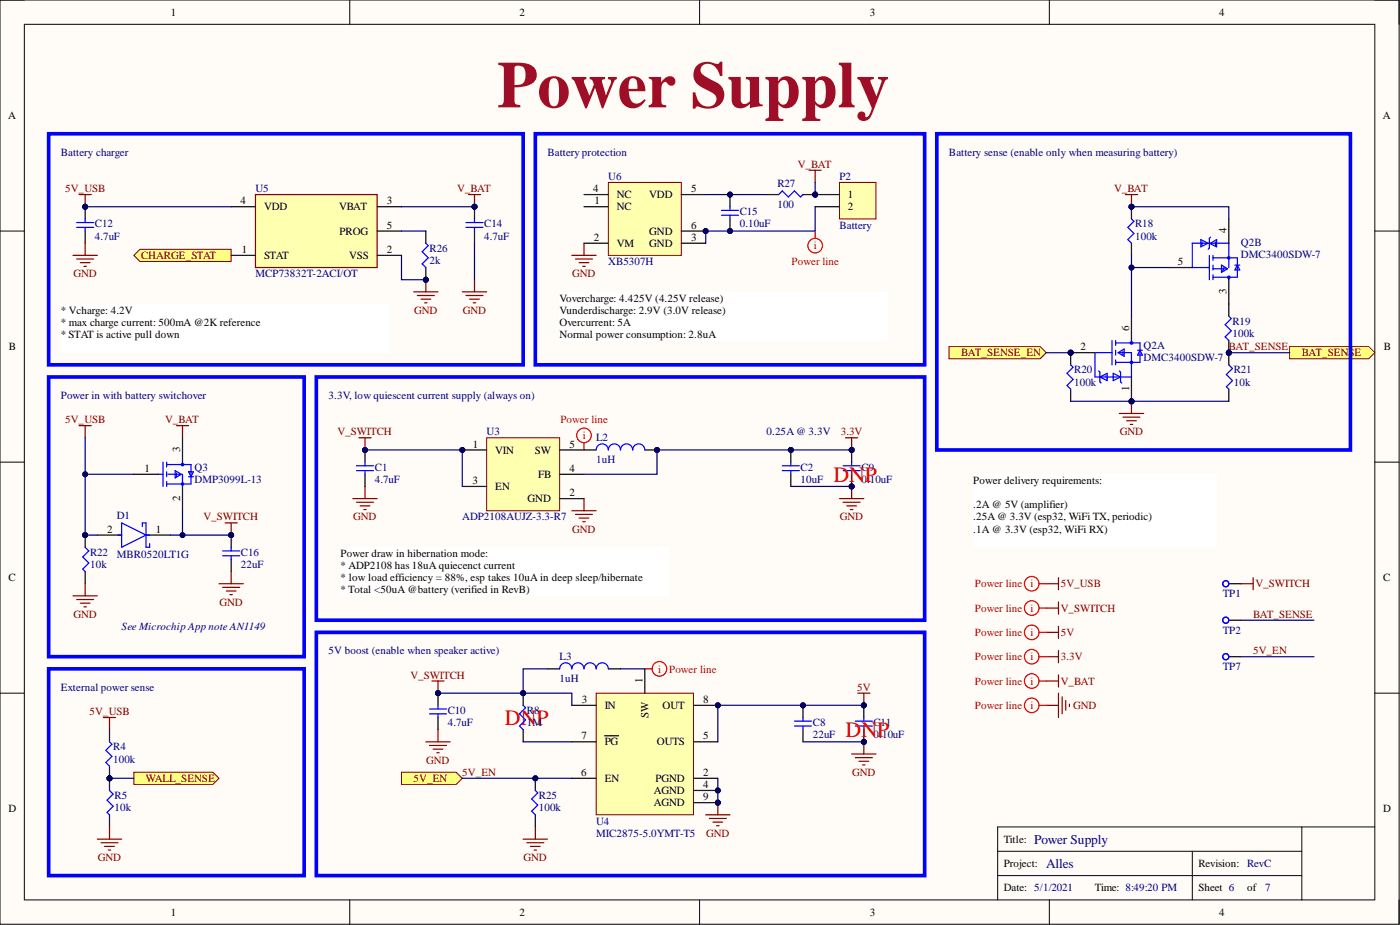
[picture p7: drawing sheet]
<svg xmlns="http://www.w3.org/2000/svg" width="292mm" height="193mm" viewBox="0 0 292 193" stroke-linecap="round" stroke-linejoin="round" font-family="sans-serif">
<defs><g id="words">
<text font-size="13.8" fill="#9e0e29" x="103.7" y="22.4">Power Supply</text>
<g font-size="4.6" fill="#f00">
<text x="173.9" y="100.5">DNP</text>
<text x="105.3" y="151.2">DNP</text>
<text x="176.4" y="153.7">DNP</text>
</g>
<g font-size="2.8" fill="#000080">
<text x="215.8" y="176">Power Supply</text>
<text x="218.3" y="181.1">Alles</text>
</g>
<g font-size="2.3">
<text x="35.6" y="3.3">1</text>
<text x="108.4" y="3.3">2</text>
<text x="181.5" y="3.3">3</text>
<text x="254.4" y="3.3">4</text>
<text x="1.7" y="24.9">A</text>
<text x="288.5" y="24.9">A</text>
<text x="123.8" y="40.1">4</text>
<text x="128.7" y="41.4">NC</text>
<text x="135.5" y="41.4">VDD</text>
<text x="144.2" y="40.1">5</text>
<text x="176.9" y="41.4">1</text>
<text x="50.2" y="42.6">4</text>
<text x="55.1" y="43.9">VDD</text>
<text x="70.7" y="43.9">VBAT</text>
<text x="80.7" y="47.7">5</text>
<text x="80.7" y="42.6">3</text>
<text x="124" y="42.6">1</text>
<text x="128.7" y="43.9">NC</text>
<text x="144.2" y="47.7">6</text>
<text x="176.9" y="43.9">2</text>
<text x="50.4" y="52.8">1</text>
<text x="70.8" y="49">PROG</text>
<text x="80.7" y="52.8">2</text>
<text x="123.9" y="50.2">2</text>
<text x="128.7" y="51.5">VM</text>
<text x="135.5" y="51.5">GND</text>
<text x="135.5" y="49">GND</text>
<text x="144.2" y="50.2">3</text>
<text x="255.9" y="48.7" transform="rotate(-90 255.9 48.7)">4</text>
<text x="55.1" y="54">STAT</text>
<text x="72.9" y="54">VSS</text>
<text x="245.7" y="55.3">5</text>
<text x="12.7" y="65.5">* Vcharge: 4.2V</text>
<text x="116.8" y="62.9">Vovercharge: 4.425V (4.25V release)</text>
<text x="116.8" y="65.5">Vunderdischarge: 2.9V (3.0V release)</text>
<text x="255.9" y="61.3" transform="rotate(-90 255.9 61.3)">3</text>
<text x="12.7" y="68">* max charge current: 500mA @2K reference</text>
<text x="12.7" y="70.5">* STAT is active pull down</text>
<text x="116.8" y="68">Overcurrent: 5A</text>
<text x="116.8" y="70.5">Normal power consumption: 2.8uA</text>
<text x="235.6" y="69" transform="rotate(-90 235.6 69)">6</text>
<text x="1.9" y="73.1">B</text>
<text x="225.4" y="73.1">2</text>
<text x="288.7" y="73.1">B</text>
<text x="235.6" y="81.5" transform="rotate(-90 235.6 81.5)">1</text>
<text x="37.6" y="94.4" transform="rotate(-90 37.6 94.4)">3</text>
<text x="98.7" y="93.4">1</text>
<text x="103.3" y="94.6">VIN</text>
<text x="111.6" y="94.6">SW</text>
<text x="118.8" y="93.4">5</text>
<text x="30.1" y="98.4">1</text>
<text x="98.6" y="101">3</text>
<text x="112.3" y="99.7">FB</text>
<text x="118.8" y="98.4">4</text>
<text x="203.1" y="101">Power delivery requirements:</text>
<text x="37.6" y="104.5" transform="rotate(-90 37.6 104.5)">2</text>
<text x="103.3" y="102.2">EN</text>
<text x="110.1" y="104.8">GND</text>
<text x="118.8" y="103.5">2</text>
<text x="203.1" y="106">.2A @ 5V (amplifier)</text>
<text x="22.3" y="111.1">2</text>
<text x="32.5" y="111.1">1</text>
<text x="203.1" y="108.6">.25A@ 3.3V (esp32, WiFi TX, periodic)</text>
<text x="203.1" y="111.1">.1A @ 3.3V (esp32, WiFi RX)</text>
<text x="71.1" y="116.2">Power draw in hibernation mode:</text>
<text x="71.1" y="118.7">* ADP2108 has 18uAquiecenct current</text>
<text x="1.8" y="121.3">C</text>
<text x="71.1" y="121.3">* low load efficiency = 88%, esp takes 10uA in deep sleep/hibernate</text>
<text x="71.1" y="123.8">* Total &lt;50uA @battery (verified in RevB)</text>
<text x="288.6" y="121.3">C</text>
<text x="134" y="142.6" transform="rotate(-90 134 142.6)">1</text>
<text x="121.4" y="146.6">3</text>
<text x="126.2" y="147.9">IN</text>
<text x="135.3" y="149.8" transform="rotate(-90 135.3 149.8)">SW</text>
<text x="138.3" y="147.9">OUT</text>
<text x="146.7" y="146.6">8</text>
<text x="121.3" y="154.2">7</text>
<text x="126.2" y="155.5">PG</text>
<text x="137.1" y="155.5">OUTS</text>
<text x="146.7" y="154.2">5</text>
<text x="121.3" y="161.9">6</text>
<text x="146.7" y="161.9">2</text>
<text x="126.2" y="163.1">EN</text>
<text x="136.4" y="165.7">AGND</text>
<text x="136.7" y="163.1">PGND</text>
<text x="146.7" y="164.4">4</text>
<text x="146.7" y="166.9">9</text>
<text x="1.8" y="169.5">D</text>
<text x="136.4" y="168.2">AGND</text>
<text x="288.6" y="169.5">D</text>
<text x="209.4" y="175.8">Title:</text>
<text x="209.4" y="180.9">Project:</text>
<text x="209.4" y="186">Date: 5/1/2021</text>
<text x="228.5" y="186">Time: 8:49:20 PM</text>
<text x="250" y="180.9">Revision: RevC</text>
<text x="250" y="186">Sheet 6</text>
<text x="260.2" y="186">of</text>
<text x="35.6" y="191">1</text>
<text x="108.4" y="191">2</text>
<text x="181.5" y="191">3</text>
<text x="254.4" y="191">4</text>
</g>
<g font-size="2.3" fill="#000080">
<text x="12.7" y="32.5">Battery charger</text>
<text x="114.2" y="32.5">Battery protection</text>
<text x="198" y="32.5">Battery sense (enable only when measuring battery)</text>
<text x="53.3" y="40.1">U5</text>
<text x="126.9" y="37.5">U6</text>
<text x="162.2" y="39.1">R27</text>
<text x="175.2" y="37.5">P2</text>
<text x="19.8" y="47.4">C12</text>
<text x="101" y="47.4">C14</text>
<text x="154.3" y="44.9">C15</text>
<text x="154.3" y="47.4">0.10uF</text>
<text x="162.2" y="43.4">100</text>
<text x="175.2" y="47.7">Battery</text>
<text x="236.8" y="47.4">R18</text>
<text x="19.8" y="50">4.7uF</text>
<text x="89.6" y="52.5">R26</text>
<text x="101" y="50">4.7uF</text>
<text x="236.8" y="50">100k</text>
<text x="258.9" y="51.2">Q2B</text>
<text x="258.9" y="53.8">DMC3400SDW-7</text>
<text x="53.3" y="57.8">MCP73832T-2ACI/OT</text>
<text x="89.6" y="55.1">2k</text>
<text x="126.9" y="55.3">XB5307H</text>
<text x="257.1" y="67.7">R19</text>
<text x="257.1" y="70.3">100k</text>
<text x="224.1" y="77.9">R20</text>
<text x="238.6" y="72.8">Q2A</text>
<text x="238.6" y="75.3">DMC3400SDW-7</text>
<text x="257.4" y="77.9">R21</text>
<text x="12.7" y="83.2">Power in with battery switchover</text>
<text x="68.5" y="83.2">3.3V, low quiescent current supply (always on)</text>
<text x="224.1" y="80.4">100k</text>
<text x="257.4" y="80.4">10k</text>
<text x="101.5" y="90.8">U3</text>
<text x="124.4" y="92.1">L2</text>
<text x="159.9" y="90.8">0.25A@ 3.3V</text>
<text x="40.6" y="98.2">Q3</text>
<text x="40.6" y="100.7">DMP3099L-13</text>
<text x="78.2" y="98.2">C1</text>
<text x="78.2" y="100.7">4.7uF</text>
<text x="124.4" y="96.7">1uH</text>
<text x="167" y="98.2">C2</text>
<text x="167" y="100.7">10uF</text>
<text x="179.7" y="98.2">C9</text>
<text x="179.7" y="100.7">0.10uF</text>
<text x="24.4" y="108.3">D1</text>
<text x="96.5" y="108.6">ADP2108AUJZ-3.3-R7</text>
<text x="18.8" y="115.9">R22</text>
<text x="18.8" y="118.5">10k</text>
<text x="24.4" y="116.4">MBR0520LT1G</text>
<text x="50.3" y="115.9">C16</text>
<text x="50.3" y="118.5">22uF</text>
<text x="255.1" y="124.6">TP1</text>
<text x="25.4" y="131.4">See MicrochipAppnote AN1149</text>
<text x="68.5" y="136.5">5V boost (enable when speaker active)</text>
<text x="116.8" y="137.8">L3</text>
<text x="255.1" y="132.2">TP2</text>
<text x="116.8" y="142.3">1uH</text>
<text x="255.1" y="139.8">TP7</text>
<text x="12.7" y="144.1">External power sense</text>
<text x="93.4" y="148.9">C10</text>
<text x="109.9" y="148.9">R8</text>
<text x="93.4" y="151.5">4.7uF</text>
<text x="109.9" y="151.5">1M</text>
<text x="169.6" y="151.5">C8</text>
<text x="169.6" y="154">22uF</text>
<text x="182.3" y="151.5">C11</text>
<text x="182.3" y="154">0.10uF</text>
<text x="23.6" y="156.5">R4</text>
<text x="23.6" y="159.1">100k</text>
<text x="23.9" y="166.7">R5</text>
<text x="112.5" y="166.7">R25</text>
<text x="23.9" y="169.2">10k</text>
<text x="112.5" y="169.2">100k</text>
<text x="124.4" y="172">U4</text>
<text x="124.4" y="174.5">MIC2875-5.0YMT-T5</text>
<text x="264" y="186">7</text>
</g>
<g font-size="2.3" fill="#800000">
<text x="166.4" y="35">V_BAT</text>
<text x="13.6" y="40.1">5V_USB</text>
<text x="95.4" y="40.1">V_BAT</text>
<text x="232.4" y="40.1">V_BAT</text>
<text x="15.3" y="57.8">GND</text>
<text x="29.4" y="54">CHARGE_STAT</text>
<text x="119.4" y="57.8">GND</text>
<text x="86.4" y="65.5">GND</text>
<text x="96.5" y="65.5">GND</text>
<text x="200.5" y="74.3">BAT_SENSE_EN</text>
<text x="256.4" y="73.1">BAT_SENSE</text>
<text x="271.6" y="74.3">BAT_SENSE</text>
<text x="13.6" y="88.3">5V_USB</text>
<text x="34.4" y="88.3">V_BAT</text>
<text x="70.4" y="90.8">V_SWITCH</text>
<text x="175.4" y="90.8">3.3V</text>
<text x="233.6" y="90.8">GND</text>
<text x="42.5" y="108.6">V_SWITCH</text>
<text x="73.7" y="108.6">GND</text>
<text x="119.4" y="111.1">GND</text>
<text x="175.2" y="108.6">GND</text>
<text x="221.4" y="122.5">5V_USB</text>
<text x="262" y="122.5">V_SWITCH</text>
<text x="15.3" y="128.9">GND</text>
<text x="45.8" y="126.3">GND</text>
<text x="221.4" y="127.6">V_SWITCH</text>
<text x="261.5" y="128.9">BAT_SENSE</text>
<text x="221.4" y="132.7">5V</text>
<text x="221.4" y="137.8">3.3V</text>
<text x="261.5" y="136.5">5V_EN</text>
<text x="85.6" y="141.6">V_SWITCH</text>
<text x="221.4" y="142.8">V_BAT</text>
<text x="18.7" y="149.2">5V_USB</text>
<text x="178.9" y="144.1">5V</text>
<text x="223.9" y="147.9">GND</text>
<text x="88.9" y="159.3">GND</text>
<text x="96.5" y="161.9">5V_EN</text>
<text x="177.8" y="161.9">GND</text>
<text x="30.5" y="163.1">WALL_SENSE</text>
<text x="86.3" y="163.1">5V_EN</text>
<text x="20.4" y="179.6">GND</text>
<text x="109.2" y="179.6">GND</text>
<text x="147.3" y="174.5">GND</text>
</g>
<g font-size="2.3" fill="#f00">
<text x="169.8" y="52">i</text>
<text x="165.2" y="55.3">Power line</text>
<text x="116.9" y="88.3">Power line</text>
<text x="121.6" y="91.6">i</text>
<text x="203.4" y="122.5">Power line</text>
<text x="215" y="122.5">i</text>
<text x="203.4" y="127.6">Power line</text>
<text x="215" y="127.6">i</text>
<text x="203.4" y="132.7">Power line</text>
<text x="203.4" y="137.8">Power line</text>
<text x="215" y="132.7">i</text>
<text x="215" y="137.8">i</text>
<text x="137.3" y="140.3">i</text>
<text x="139.6" y="140.3">Power line</text>
<text x="203.4" y="142.8">Power line</text>
<text x="215" y="142.8">i</text>
<text x="203.4" y="147.9">Power line</text>
<text x="215" y="147.9">i</text>
</g>
</g></defs>
<path d="M0 0h291.9v192.8h-291.9z" fill-rule="evenodd" fill="#fffcf8"/>
<path d="M0 0h291.9v192.8h-291.9z" fill="none" stroke="#000" stroke-width=".21"/>
<path d="M5.1 5.1h281.7v182.6h-281.7z" fill-rule="evenodd" fill="#fffcf8"/>
<g fill="none" stroke="#000" stroke-width=".21">
<path d="M0 0h5.1M73 0v5.1M146 0v5.1M218.9 0v5.1M286.8 0h5.1v5.1M5.1 5.1h281.7v182.6h-281.7zM0 48.2h5.1M286.8 48.2h5.1M0 96.4h5.1M286.8 96.4h5.1M0 144.6h5.1M286.8 144.6h5.1"/>
<path d="M208.2 177.6h63.4M248.8 177.6v10.1M271.6 172.5v15.2M286.8 172.5h-78.6v15.2M73 187.7v5.1M146 187.7v5.1M208.2 182.7h63.4M218.9 187.7v5.1M291.9 187.7v5.1"/>
</g>
<circle cx="170.1" cy="40.6" r=".51" fill="#000080"/>
<circle cx="170.1" cy="40.6" r=".51" fill="none" stroke="#000080" stroke-width=".21"/>
<path d="M175.2 38.1h7.6v7.6h-7.6z" fill-rule="evenodd" fill="#ffffb0"/>
<path d="M175.2 38.1h7.6v7.6h-7.6z" fill="none" stroke="#800000" stroke-width=".21"/>
<path d="M170.1 40.6h5.1" fill="none" stroke="#000" stroke-width=".25"/>
<circle cx="170.1" cy="40.6" r=".51" fill="#000080"/>
<circle cx="170.1" cy="40.6" r=".51" fill="none" stroke="#000080" stroke-width=".21"/>
<path d="M170.1 43.1h5.1" fill="none" stroke="#000" stroke-width=".25"/>
<path d="M203.1 98.9h50.7v15.3h-50.7z" fill-rule="evenodd" fill="#fff"/>
<path d="M203.1 98.9h50.7v15.3h-50.7z" fill="none" stroke="#fff" stroke-width=".21"/>
<g fill="none" stroke="#800000" stroke-width=".25">
<path d="M74.9 91.3h2.5M76.2 91.3v2.6M218.3 131.9h2.5M218.3 137h2.5M220.8 130.7v2.5M220.8 135.7v2.6M218.3 142.1h2.5M218.3 147.1h2.5M220.8 140.8v2.5M220.8 144.6v5.1M221.6 145.4v3.5M222.4 146.1v2.1"/>
<path d="M223.1 146.9v.5"/>
</g>
<g fill="none" stroke="#f00" stroke-width=".25">
<path d="M216.8 131.9h1.5M216.8 137h1.5M216.8 142.1h1.5M216.8 147.1h1.5"/>
<circle cx="215.3" cy="131.9" r="1.52"/>
<circle cx="215.3" cy="137" r="1.52"/>
<circle cx="215.3" cy="142.1" r="1.52"/>
<circle cx="215.3" cy="147.1" r="1.52"/>
</g>
<circle cx="76.2" cy="93.9" r=".51" fill="#000080"/>
<circle cx="76.2" cy="93.9" r=".51" fill="none" stroke="#000080" stroke-width=".21"/>
<path d="M73.6 104h5.1M74.4 104.8h3.5M75.1 105.5h2.1M75.9 106.3h.5M76.2 101.5v2.5M175.2 104h5M175.9 104.8h3.6M176.7 105.5h2M177.4 106.3h.5M177.7 101.5v2.5" fill="none" stroke="#800000" stroke-width=".25"/>
<circle cx="177.7" cy="101.5" r=".51" fill="#000080"/>
<circle cx="177.7" cy="101.5" r=".51" fill="none" stroke="#000080" stroke-width=".21"/>
<path d="M176.4 91.3h2.6M177.7 91.3v2.6" fill="none" stroke="#800000" stroke-width=".25"/>
<circle cx="177.7" cy="93.9" r=".51" fill="#000080"/>
<circle cx="177.7" cy="93.9" r=".51" fill="none" stroke="#000080" stroke-width=".21"/>
<circle cx="177.7" cy="101.5" r=".51" fill="#000080"/>
<circle cx="177.7" cy="101.5" r=".51" fill="none" stroke="#000080" stroke-width=".21"/>
<circle cx="177.7" cy="93.9" r=".51" fill="#000080"/>
<circle cx="177.7" cy="93.9" r=".51" fill="none" stroke="#000080" stroke-width=".21"/>
<path d="M177.7 98.9v2.6" fill="none" stroke="#000" stroke-width=".25"/>
<circle cx="177.7" cy="101.5" r=".51" fill="#000080"/>
<circle cx="177.7" cy="101.5" r=".51" fill="none" stroke="#000080" stroke-width=".21"/>
<path d="M177.7 93.9v2.5" fill="none" stroke="#000" stroke-width=".25"/>
<circle cx="177.7" cy="93.9" r=".51" fill="#000080"/>
<circle cx="177.7" cy="93.9" r=".51" fill="none" stroke="#000080" stroke-width=".21"/>
<path d="M175.9 97.2h3.6M175.9 98.2h3.6M177.7 96.4v.8M177.7 98.2v.7" fill="none" stroke="#00f" stroke-width=".25"/>
<path d="M269.1 72.3h16.5l1.2 1.3-1.2 1.2h-16.5z" fill-rule="evenodd" fill="#ffff80"/>
<path d="M269.1 72.3h16.5l1.2 1.3-1.2 1.2h-16.5z" fill="none" stroke="#800000" stroke-width=".21"/>
<path d="M198 72.3h19l1.3 1.3-1.3 1.2h-19z" fill-rule="evenodd" fill="#ffff80"/>
<path d="M198 72.3h19l1.3 1.3-1.3 1.2h-19z" fill="none" stroke="#800000" stroke-width=".21"/>
<circle cx="223.4" cy="73.6" r=".51" fill="#000080"/>
<circle cx="223.4" cy="73.6" r=".51" fill="none" stroke="#000080" stroke-width=".21"/>
<circle cx="236.1" cy="83.7" r=".51" fill="#000080"/>
<circle cx="236.1" cy="83.7" r=".51" fill="none" stroke="#000080" stroke-width=".21"/>
<g fill="none" stroke="#00f" stroke-width=".25">
<path d="M229.2 77.4l.3 .2v2.1l.2 .2M229.5 78.6l1.5-.7v1.5zM230.7 78.4v.2M232 71v5.1M232 73.6h-3.5v5h7.6v-5h-2.6M232.3 77.9l1.5 .7-1.5 .8zM232.8 71v1.1M232.8 73.1v1M232.8 75.1v1M232.8 71.5h5.1v4.1h-5.1M233.3 73.6l1.3-.8v1.5zM233.5 77.4l.3 .2v2.1l.2 .2"/>
<path d="M234.3 73.3v.8M236.1 71v.5M237.3 73.1h1.1M237.9 73.1l.5 1h-1.1z"/>
<circle cx="236.1" cy="71.5" r=".26"/>
<circle cx="236.1" cy="75.6" r=".26"/>
</g>
<path d="M223.4 73.6h5.1" fill="none" stroke="#000" stroke-width=".25"/>
<circle cx="223.4" cy="73.6" r=".51" fill="#000080"/>
<circle cx="223.4" cy="73.6" r=".51" fill="none" stroke="#000080" stroke-width=".21"/>
<path d="M236.1 78.6v5.1" fill="none" stroke="#000" stroke-width=".25"/>
<circle cx="236.1" cy="83.7" r=".51" fill="#000080"/>
<circle cx="236.1" cy="83.7" r=".51" fill="none" stroke="#000080" stroke-width=".21"/>
<path d="M243.7 55.8h5.1M256.4 45.7v5M256.4 58.4v5M236.1 66v5" fill="none" stroke="#000" stroke-width=".25"/>
<g fill="none" stroke="#00f" stroke-width=".25">
<path d="M250.5 50l1.6 .7-1.6 .8zM250.8 50.5v.7M252.3 53.3v5.1M252.3 55.8h-3.5v-5.1h7.6v5.1M252.3 50.7l1.5 .8v-1.5l-1.2 .7M252.6 49.5l-.3 .2v2.1l-.2 .2M253.1 53.3v1M253.1 55.3v1M253.1 57.3v1.1M253.1 53.8h5.1v4h-5.1M253.1 56.1h2.8M253.6 50.5v.7"/>
<path d="M254.9 55.3l1.2 .8-1.2 .7zM255.4 55.8l-.3 .8M256.4 57.8v.6M257.7 55.3h1M258.2 55.3l.5 1h-1z"/>
<circle cx="256.4" cy="57.8" r=".26"/>
<circle cx="256.4" cy="53.8" r=".26"/>
</g>
<path d="M234.8 40.6h2.5M236.1 40.6v2.5" fill="none" stroke="#800000" stroke-width=".25"/>
<circle cx="236.1" cy="43.1" r=".51" fill="#000080"/>
<circle cx="236.1" cy="43.1" r=".51" fill="none" stroke="#000080" stroke-width=".21"/>
<circle cx="236.1" cy="43.1" r=".51" fill="#000080"/>
<circle cx="236.1" cy="43.1" r=".51" fill="none" stroke="#000080" stroke-width=".21"/>
<path d="M236.1 43.1v2.6" fill="none" stroke="#000" stroke-width=".25"/>
<circle cx="236.1" cy="43.1" r=".51" fill="#000080"/>
<circle cx="236.1" cy="43.1" r=".51" fill="none" stroke="#000080" stroke-width=".21"/>
<path d="M236.1 50.7v2.6" fill="none" stroke="#000" stroke-width=".25"/>
<path d="M236.1 45.7l.5 .5-1.3 1.2 1.3 1.3-1.3 1.3 .8 .7" fill="none" stroke="#00f" stroke-width=".25"/>
<circle cx="223.4" cy="73.6" r=".51" fill="#000080"/>
<circle cx="223.4" cy="73.6" r=".51" fill="none" stroke="#000080" stroke-width=".21"/>
<path d="M223.4 73.6v2.5" fill="none" stroke="#000" stroke-width=".25"/>
<circle cx="223.4" cy="73.6" r=".51" fill="#000080"/>
<circle cx="223.4" cy="73.6" r=".51" fill="none" stroke="#000080" stroke-width=".21"/>
<path d="M223.4 81.2v2.5" fill="none" stroke="#000" stroke-width=".25"/>
<path d="M223.4 76.1l.5 .5-1.3 1.3 1.3 1.3-1.3 1.2 .8 .8" fill="none" stroke="#00f" stroke-width=".25"/>
<path d="M233.5 86.3h5.1M234.3 87h3.6M235.1 87.8h2M235.8 88.5h.5M236.1 83.7v2.6" fill="none" stroke="#800000" stroke-width=".25"/>
<circle cx="236.1" cy="83.7" r=".51" fill="#000080"/>
<circle cx="236.1" cy="83.7" r=".51" fill="none" stroke="#000080" stroke-width=".21"/>
<path d="M97.7 40.6h2.6M99 40.6v2.5" fill="none" stroke="#800000" stroke-width=".25"/>
<circle cx="99" cy="43.1" r=".51" fill="#000080"/>
<circle cx="99" cy="43.1" r=".51" fill="none" stroke="#000080" stroke-width=".21"/>
<path d="M99 58.4v2.5M96.5 60.9h5M97.2 61.6h3.6M98 62.4h2M98.7 63.2h.6M36.8 88.8h2.5M38.1 88.8v2.5M47 109.1h2.5M48.2 109.1v2.5" fill="none" stroke="#800000" stroke-width=".25"/>
<circle cx="48.2" cy="111.6" r=".51" fill="#000080"/>
<circle cx="48.2" cy="111.6" r=".51" fill="none" stroke="#000080" stroke-width=".21"/>
<path d="M16.5 88.8h2.5M17.8 88.8v2.5" fill="none" stroke="#800000" stroke-width=".25"/>
<path d="M20.3 111.6h5.1M30.5 111.6h5" fill="none" stroke="#000" stroke-width=".25"/>
<path d="M24.6 111.6h.8M25.4 109.1l5.1 2.5-5.1 2.6zM29.7 109.9v-.8h.8v5.1h.7v-.8M30.5 111.6h.7" fill="none" stroke="#00f" stroke-width=".25"/>
<circle cx="17.8" cy="111.6" r=".51" fill="#000080"/>
<circle cx="17.8" cy="111.6" r=".51" fill="none" stroke="#000080" stroke-width=".21"/>
<path d="M17.8 111.6v2.6M17.8 119.2v2.6" fill="none" stroke="#000" stroke-width=".25"/>
<circle cx="17.8" cy="111.6" r=".51" fill="#000080"/>
<circle cx="17.8" cy="111.6" r=".51" fill="none" stroke="#000080" stroke-width=".21"/>
<path d="M17.8 114.2l.7 .7-1.2 1.3 1.2 1.3-1.2 1.2 .5 .5" fill="none" stroke="#00f" stroke-width=".25"/>
<g fill="none" stroke="#800000" stroke-width=".25">
<path d="M15.2 124.3h5.1M16 125.1h3.5M16.8 125.8h2M17.5 126.6h.5M17.8 121.8v2.5M88.8 154.8h5.1M89.6 155.5h3.6M90.4 156.3h2M91.1 157h.5M91.4 152.2v2.6M109.2 175.1h5M109.9 175.8h3.6"/>
<path d="M110.7 176.6h2M111.4 177.3h.5M111.7 172.5v2.6"/>
</g>
<path d="M195.5 27.9h86.3v66h-86.3zM10.2 78.6h53.3v58.4h-53.3zM66 78.6h126.9v50.8h-126.9z" fill="none" stroke="#00f" stroke-width=".76"/>
<path d="M83.8 161.1h11.4l1.3 1.3-1.3 1.2h-11.4z" fill-rule="evenodd" fill="#ffff80"/>
<path d="M83.8 161.1h11.4l1.3 1.3-1.3 1.2h-11.4z" fill="none" stroke="#800000" stroke-width=".21"/>
<path d="M179 144.6h2.5M180.2 144.6v2.5" fill="none" stroke="#800000" stroke-width=".25"/>
<circle cx="180.2" cy="147.1" r=".51" fill="#000080"/>
<circle cx="180.2" cy="147.1" r=".51" fill="none" stroke="#000080" stroke-width=".21"/>
<path d="M90.1 142.1h2.6M91.4 142.1v2.5" fill="none" stroke="#800000" stroke-width=".25"/>
<circle cx="91.4" cy="144.6" r=".51" fill="#000080"/>
<circle cx="91.4" cy="144.6" r=".51" fill="none" stroke="#000080" stroke-width=".21"/>
<path d="M66 131.9h126.9v50.8h-126.9z" fill="none" stroke="#00f" stroke-width=".76"/>
<path d="M88.8 58.4v2.5M86.3 60.9h5.1M87.1 61.6h3.5M87.8 62.4h2.1M88.6 63.2h.5" fill="none" stroke="#800000" stroke-width=".25"/>
<circle cx="88.8" cy="58.4" r=".51" fill="#000080"/>
<circle cx="88.8" cy="58.4" r=".51" fill="none" stroke="#000080" stroke-width=".21"/>
<path d="M16.5 40.6h2.5M17.8 40.6v2.5" fill="none" stroke="#800000" stroke-width=".25"/>
<circle cx="17.8" cy="43.1" r=".51" fill="#000080"/>
<circle cx="17.8" cy="43.1" r=".51" fill="none" stroke="#000080" stroke-width=".21"/>
<circle cx="99" cy="43.1" r=".51" fill="#000080"/>
<circle cx="99" cy="43.1" r=".51" fill="none" stroke="#000080" stroke-width=".21"/>
<path d="M99 43.1v2.6" fill="none" stroke="#000" stroke-width=".25"/>
<circle cx="99" cy="43.1" r=".51" fill="#000080"/>
<circle cx="99" cy="43.1" r=".51" fill="none" stroke="#000080" stroke-width=".21"/>
<path d="M99 48.2v2.5" fill="none" stroke="#000" stroke-width=".25"/>
<path d="M97.2 47.4h3.6M97.2 46.4h3.6M99 45.7v.7M99 47.4v.8" fill="none" stroke="#00f" stroke-width=".25"/>
<circle cx="17.8" cy="43.1" r=".51" fill="#000080"/>
<circle cx="17.8" cy="43.1" r=".51" fill="none" stroke="#000080" stroke-width=".21"/>
<path d="M17.8 43.1v2.6" fill="none" stroke="#000" stroke-width=".25"/>
<circle cx="17.8" cy="43.1" r=".51" fill="#000080"/>
<circle cx="17.8" cy="43.1" r=".51" fill="none" stroke="#000080" stroke-width=".21"/>
<path d="M17.8 48.2v2.5" fill="none" stroke="#000" stroke-width=".25"/>
<path d="M16 47.4h3.5M16 46.4h3.5M17.8 45.7v.7M17.8 47.4v.8" fill="none" stroke="#00f" stroke-width=".25"/>
<path d="M15.2 53.3h5.1M16 54h3.5M16.8 54.8h2M17.5 55.6h.5M17.8 50.7v2.6" fill="none" stroke="#800000" stroke-width=".25"/>
<path d="M10.2 27.9h99v48.2h-99z" fill="none" stroke="#00f" stroke-width=".76"/>
<circle cx="88.8" cy="58.4" r=".51" fill="#000080"/>
<circle cx="88.8" cy="58.4" r=".51" fill="none" stroke="#000080" stroke-width=".21"/>
<path d="M88.8 48.2v2.5M88.8 55.8v2.6" fill="none" stroke="#000" stroke-width=".25"/>
<circle cx="88.8" cy="58.4" r=".51" fill="#000080"/>
<circle cx="88.8" cy="58.4" r=".51" fill="none" stroke="#000080" stroke-width=".21"/>
<g fill="none" stroke="#00f" stroke-width=".25">
<path d="M88.8 50.7l.6 .5-1.3 1.3 1.3 1.3-1.3 1.3 .7 .7M33 98.9h1M34 96.4v5.1M34.8 96.4v1M34.8 98.4v1.1M34.8 96.9h5.1v4.1h-5.1M35 98.9h2.6M36.6 98.2l1.2 .7-1.2 .8zM36.8 98.7v.8M38.1 96.4v.5M38.1 98.9v2.6M39.3 98.4h1.1l-.5 1.1z"/>
<path d="M39.3 99.5h1.1M34.8 100.5v1"/>
<circle cx="38.1" cy="96.9" r=".25"/>
<circle cx="38.1" cy="101" r=".25"/>
</g>
<path d="M27.9 98.9h5.1M38.1 91.3v5.1M38.1 101.5v5.1" fill="none" stroke="#000" stroke-width=".25"/>
<path d="M27.9 53.3l1.3-1.3h19v2.5h-19z" fill-rule="evenodd" fill="#ffff80"/>
<path d="M27.9 53.3l1.3-1.3h19v2.5h-19z" fill="none" stroke="#800000" stroke-width=".21"/>
<path d="M119.3 53.3h5.1M120.1 54h3.5M120.8 54.8h2.1M121.6 55.6h.5M121.8 50.7v2.6M218.3 126.8h2.5M218.3 121.8h2.5M220.8 120.5v2.5M220.8 125.6v2.5" fill="none" stroke="#800000" stroke-width=".25"/>
<g fill="none" stroke="#f00" stroke-width=".25">
<path d="M216.8 126.8h1.5M216.8 121.8h1.5"/>
<circle cx="215.3" cy="121.8" r="1.52"/>
<circle cx="215.3" cy="126.9" r="1.52"/>
</g>
<circle cx="152.3" cy="48.2" r=".51" fill="#000080"/>
<circle cx="152.3" cy="48.2" r=".51" fill="none" stroke="#000080" stroke-width=".21"/>
<circle cx="152.3" cy="40.6" r=".51" fill="#000080"/>
<circle cx="152.3" cy="40.6" r=".51" fill="none" stroke="#000080" stroke-width=".21"/>
<path d="M152.3 45.7v2.5" fill="none" stroke="#000" stroke-width=".25"/>
<circle cx="152.3" cy="48.2" r=".51" fill="#000080"/>
<circle cx="152.3" cy="48.2" r=".51" fill="none" stroke="#000080" stroke-width=".21"/>
<path d="M152.3 40.6v2.5" fill="none" stroke="#000" stroke-width=".25"/>
<circle cx="152.3" cy="40.6" r=".51" fill="#000080"/>
<circle cx="152.3" cy="40.6" r=".51" fill="none" stroke="#000080" stroke-width=".21"/>
<path d="M150.5 43.9h3.6M150.5 44.9h3.6M152.3 43.1v.8M152.3 44.9v.8" fill="none" stroke="#00f" stroke-width=".25"/>
<circle cx="170.1" cy="40.6" r=".51" fill="#000080"/>
<circle cx="170.1" cy="40.6" r=".51" fill="none" stroke="#000080" stroke-width=".21"/>
<path d="M167.5 40.6h2.6" fill="none" stroke="#000" stroke-width=".25"/>
<circle cx="170.1" cy="40.6" r=".51" fill="#000080"/>
<circle cx="170.1" cy="40.6" r=".51" fill="none" stroke="#000080" stroke-width=".21"/>
<path d="M159.9 40.6h2.6" fill="none" stroke="#000" stroke-width=".25"/>
<path d="M162.5 40.6l.7-.8 1.3 1.3 1.3-1.3 1.2 1.3 .5-.5" fill="none" stroke="#00f" stroke-width=".25"/>
<path d="M168.8 35.5h2.5M170.1 35.5v2.6" fill="none" stroke="#800000" stroke-width=".25"/>
<path d="M111.7 27.9h81.2v48.2h-81.2z" fill="none" stroke="#00f" stroke-width=".76"/>
<g fill="none" stroke="#f00" stroke-width=".25">
<path d="M170.1 48.2v1.5"/>
<circle cx="170.1" cy="51.2" r="1.52"/>
</g>
<circle cx="96.5" cy="93.9" r=".51" fill="#000080"/>
<circle cx="96.5" cy="93.9" r=".51" fill="none" stroke="#000080" stroke-width=".21"/>
<path d="M101.5 91.3h15.3v15.3h-15.3z" fill-rule="evenodd" fill="#ffffb0"/>
<path d="M101.5 91.3h15.3v15.3h-15.3z" fill="none" stroke="#800000" stroke-width=".21"/>
<path d="M96.5 93.9h5" fill="none" stroke="#000" stroke-width=".25"/>
<circle cx="96.5" cy="93.9" r=".51" fill="#000080"/>
<circle cx="96.5" cy="93.9" r=".51" fill="none" stroke="#000080" stroke-width=".21"/>
<path d="M116.8 98.9h5M116.8 93.9h5M96.5 101.5h5M116.8 104h5" fill="none" stroke="#000" stroke-width=".25"/>
<path d="M119.3 106.6h5.1M120.1 107.3h3.5M120.8 108.1h2.1M121.6 108.8h.5M121.8 104v2.6" fill="none" stroke="#800000" stroke-width=".25"/>
<circle cx="76.2" cy="93.9" r=".51" fill="#000080"/>
<circle cx="76.2" cy="93.9" r=".51" fill="none" stroke="#000080" stroke-width=".21"/>
<path d="M76.2 93.9v2.5" fill="none" stroke="#000" stroke-width=".25"/>
<circle cx="76.2" cy="93.9" r=".51" fill="#000080"/>
<circle cx="76.2" cy="93.9" r=".51" fill="none" stroke="#000080" stroke-width=".21"/>
<path d="M76.2 98.9v2.6" fill="none" stroke="#000" stroke-width=".25"/>
<path d="M74.4 98.2h3.5M74.4 97.2h3.5M76.2 96.4v.8M76.2 98.2v.7" fill="none" stroke="#00f" stroke-width=".25"/>
<circle cx="165" cy="93.9" r=".51" fill="#000080"/>
<circle cx="165" cy="93.9" r=".51" fill="none" stroke="#000080" stroke-width=".21"/>
<path d="M165 93.9v2.5" fill="none" stroke="#000" stroke-width=".25"/>
<circle cx="165" cy="93.9" r=".51" fill="#000080"/>
<circle cx="165" cy="93.9" r=".51" fill="none" stroke="#000080" stroke-width=".21"/>
<path d="M165 98.9v2.6" fill="none" stroke="#000" stroke-width=".25"/>
<path d="M163.2 98.2h3.6M163.2 97.2h3.6M165 96.4v.8M165 98.2v.7" fill="none" stroke="#00f" stroke-width=".25"/>
<path d="M71.1 114.2h68.5v10.1h-68.5z" fill-rule="evenodd" fill="#fff"/>
<path d="M71.1 114.2h68.5v10.1h-68.5z" fill="none" stroke="#fff" stroke-width=".21"/>
<circle cx="111.7" cy="162.4" r=".51" fill="#000080"/>
<circle cx="111.7" cy="162.4" r=".51" fill="none" stroke="#000080" stroke-width=".21"/>
<path d="M111.7 162.4v2.5" fill="none" stroke="#000" stroke-width=".25"/>
<circle cx="111.7" cy="162.4" r=".51" fill="#000080"/>
<circle cx="111.7" cy="162.4" r=".51" fill="none" stroke="#000080" stroke-width=".21"/>
<path d="M111.7 170v2.5" fill="none" stroke="#000" stroke-width=".25"/>
<path d="M111.7 164.9l.5 .5-1.3 1.3 1.3 1.2-1.3 1.3 .8 .8" fill="none" stroke="#00f" stroke-width=".25"/>
<path d="M177.7 157.3h5.1M178.5 158.1h3.5M179.2 158.8h2M180 159.6h.5M180.2 154.8v2.5" fill="none" stroke="#800000" stroke-width=".25"/>
<circle cx="180.2" cy="154.8" r=".51" fill="#000080"/>
<circle cx="180.2" cy="154.8" r=".51" fill="none" stroke="#000080" stroke-width=".21"/>
<path d="M147.2 170h5.1M148 170.7h3.5M148.8 171.5h2M149.5 172.3h.5M149.8 167.4v2.6" fill="none" stroke="#800000" stroke-width=".25"/>
<circle cx="149.8" cy="167.4" r=".51" fill="#000080"/>
<circle cx="149.8" cy="167.4" r=".51" fill="none" stroke="#000080" stroke-width=".21"/>
<circle cx="109.2" cy="144.6" r=".51" fill="#000080"/>
<circle cx="109.2" cy="144.6" r=".51" fill="none" stroke="#000080" stroke-width=".21"/>
<path d="M109.2 144.6v2.5" fill="none" stroke="#000" stroke-width=".25"/>
<circle cx="109.2" cy="144.6" r=".51" fill="#000080"/>
<circle cx="109.2" cy="144.6" r=".51" fill="none" stroke="#000080" stroke-width=".21"/>
<path d="M109.2 152.2v2.6" fill="none" stroke="#000" stroke-width=".25"/>
<path d="M109.2 147.1l.5 .6-1.3 1.2 1.3 1.3-1.3 1.3 .8 .7" fill="none" stroke="#00f" stroke-width=".25"/>
<circle cx="180.2" cy="154.8" r=".51" fill="#000080"/>
<circle cx="180.2" cy="154.8" r=".51" fill="none" stroke="#000080" stroke-width=".21"/>
<circle cx="180.2" cy="147.1" r=".51" fill="#000080"/>
<circle cx="180.2" cy="147.1" r=".51" fill="none" stroke="#000080" stroke-width=".21"/>
<path d="M180.2 152.2v2.6" fill="none" stroke="#000" stroke-width=".25"/>
<circle cx="180.2" cy="154.8" r=".51" fill="#000080"/>
<circle cx="180.2" cy="154.8" r=".51" fill="none" stroke="#000080" stroke-width=".21"/>
<path d="M180.2 147.1v2.6" fill="none" stroke="#000" stroke-width=".25"/>
<circle cx="180.2" cy="147.1" r=".51" fill="#000080"/>
<circle cx="180.2" cy="147.1" r=".51" fill="none" stroke="#000080" stroke-width=".21"/>
<path d="M178.5 150.4h3.5M178.5 151.5h3.5M180.2 149.7v.7M180.2 151.5v.7" fill="none" stroke="#00f" stroke-width=".25"/>
<circle cx="147.2" cy="48.2" r=".51" fill="#000080"/>
<circle cx="147.2" cy="48.2" r=".51" fill="none" stroke="#000080" stroke-width=".21"/>
<path d="M126.9 38.1h15.3v15.2h-15.3z" fill-rule="evenodd" fill="#ffffb0"/>
<path d="M126.9 38.1h15.3v15.2h-15.3z" fill="none" stroke="#800000" stroke-width=".21"/>
<path d="M121.8 43.1h5.1M121.8 50.7h5.1M121.8 40.6h5.1M142.2 50.7h5M142.2 40.6h5M142.2 48.2h5" fill="none" stroke="#000" stroke-width=".25"/>
<circle cx="147.2" cy="48.2" r=".51" fill="#000080"/>
<circle cx="147.2" cy="48.2" r=".51" fill="none" stroke="#000080" stroke-width=".21"/>
<g fill="none" stroke="#f00" stroke-width=".25">
<path d="M121.8 92.3v1.6M134.5 139.5h1.6"/>
<circle cx="121.8" cy="90.8" r="1.52"/>
<circle cx="137.6" cy="139.5" r="1.52"/>
</g>
<path d="M256.4 121.8h2.5" fill="none" stroke="#000" stroke-width=".25"/>
<circle cx="255.7" cy="121.8" r=".64" fill="none" stroke="#00f" stroke-width=".25"/>
<path d="M258.9 121.8h2.6M261.5 120.5v2.5" fill="none" stroke="#800000" stroke-width=".25"/>
<path d="M116.8 60.9h68.5v10.1h-68.5z" fill-rule="evenodd" fill="#fff"/>
<path d="M116.8 60.9h68.5v10.1h-68.5z" fill="none" stroke="#fff" stroke-width=".21"/>
<path d="M12.7 63.4h68.5v10.2h-68.5z" fill-rule="evenodd" fill="#fff"/>
<path d="M12.7 63.4h68.5v10.2h-68.5z" fill="none" stroke="#fff" stroke-width=".21"/>
<circle cx="256.4" cy="73.6" r=".51" fill="#000080"/>
<circle cx="256.4" cy="73.6" r=".51" fill="none" stroke="#000080" stroke-width=".21"/>
<path d="M256.4 73.6v2.5M256.4 81.2v2.5" fill="none" stroke="#000" stroke-width=".25"/>
<circle cx="256.4" cy="73.6" r=".51" fill="#000080"/>
<circle cx="256.4" cy="73.6" r=".51" fill="none" stroke="#000080" stroke-width=".21"/>
<path d="M256.4 76.1l.7 .8-1.2 1.2 1.2 1.3-1.2 1.3 .5 .5" fill="none" stroke="#00f" stroke-width=".25"/>
<path d="M27.9 161.1h16.5l1.3 1.3-1.3 1.2h-16.5z" fill-rule="evenodd" fill="#ffff80"/>
<path d="M27.9 161.1h16.5l1.3 1.3-1.3 1.2h-16.5z" fill="none" stroke="#800000" stroke-width=".21"/>
<circle cx="22.8" cy="162.4" r=".51" fill="#000080"/>
<circle cx="22.8" cy="162.4" r=".51" fill="none" stroke="#000080" stroke-width=".21"/>
<path d="M22.8 162.4v2.5M22.8 170v2.5" fill="none" stroke="#000" stroke-width=".25"/>
<circle cx="22.8" cy="162.4" r=".51" fill="#000080"/>
<circle cx="22.8" cy="162.4" r=".51" fill="none" stroke="#000080" stroke-width=".21"/>
<path d="M22.8 164.9l.8 .8-1.3 1.2 1.3 1.3-1.3 1.3 .5 .5" fill="none" stroke="#00f" stroke-width=".25"/>
<path d="M21.6 149.7h2.5M22.8 149.7v2.5M20.3 175.1h5.1M21.1 175.8h3.5M21.8 176.6h2.1M22.6 177.3h.5M22.8 172.5v2.6" fill="none" stroke="#800000" stroke-width=".25"/>
<path d="M10.2 139.5h53.3v43.2h-53.3z" fill="none" stroke="#00f" stroke-width=".76"/>
<path d="M53.3 40.6h25.4v15.2h-25.4z" fill-rule="evenodd" fill="#ffffb0"/>
<path d="M53.3 40.6h25.4v15.2h-25.4z" fill="none" stroke="#800000" stroke-width=".25"/>
<path d="M48.2 43.1h5.1M48.2 53.3h5.1M78.7 43.1h5.1M78.7 48.2h5.1M78.7 53.3h5.1" fill="none" stroke="#000" stroke-width=".25"/>
<circle cx="22.8" cy="162.4" r=".51" fill="#000080"/>
<circle cx="22.8" cy="162.4" r=".51" fill="none" stroke="#000080" stroke-width=".21"/>
<path d="M22.8 152.2v2.6M22.8 159.8v2.6" fill="none" stroke="#000" stroke-width=".25"/>
<circle cx="22.8" cy="162.4" r=".51" fill="#000080"/>
<circle cx="22.8" cy="162.4" r=".51" fill="none" stroke="#000080" stroke-width=".21"/>
<path d="M22.8 154.8l.6 .5-1.3 1.2 1.3 1.3-1.3 1.3 .7 .7" fill="none" stroke="#00f" stroke-width=".25"/>
<circle cx="256.4" cy="73.6" r=".51" fill="#000080"/>
<circle cx="256.4" cy="73.6" r=".51" fill="none" stroke="#000080" stroke-width=".21"/>
<path d="M256.4 63.4v2.6M256.4 71v2.6" fill="none" stroke="#000" stroke-width=".25"/>
<circle cx="256.4" cy="73.6" r=".51" fill="#000080"/>
<circle cx="256.4" cy="73.6" r=".51" fill="none" stroke="#000080" stroke-width=".21"/>
<path d="M256.4 66l.5 .5-1.3 1.2 1.3 1.3-1.3 1.3 .8 .7" fill="none" stroke="#00f" stroke-width=".25"/>
<circle cx="137.1" cy="93.9" r=".51" fill="#000080"/>
<circle cx="137.1" cy="93.9" r=".51" fill="none" stroke="#000080" stroke-width=".21"/>
<path d="M121.8 93.9h2.6M134.5 93.9h2.6" fill="none" stroke="#000" stroke-width=".25"/>
<circle cx="137.1" cy="93.9" r=".51" fill="#000080"/>
<circle cx="137.1" cy="93.9" r=".51" fill="none" stroke="#000080" stroke-width=".21"/>
<path d="M124.4 93.9a1.27 1.27 0 0 1 1.3-1.3 1.27 1.27 0 0 1 1.2 1.3 1.27 1.27 0 0 1 1.3-1.3 1.27 1.27 0 0 1 1.3 1.3 1.27 1.27 0 0 1 1.2-1.3 1.27 1.27 0 0 1 1.3 1.3 1.27 1.27 0 0 1 1.3-1.3 1.27 1.27 0 0 1 1.2 1.3" fill="none" stroke="#00f" stroke-width=".25"/>
<circle cx="149.8" cy="164.9" r=".51" fill="#000080"/>
<circle cx="149.8" cy="164.9" r=".51" fill="none" stroke="#000080" stroke-width=".21"/>
<circle cx="149.8" cy="147.1" r=".51" fill="#000080"/>
<circle cx="149.8" cy="147.1" r=".51" fill="none" stroke="#000080" stroke-width=".21"/>
<circle cx="149.8" cy="167.4" r=".51" fill="#000080"/>
<circle cx="149.8" cy="167.4" r=".51" fill="none" stroke="#000080" stroke-width=".21"/>
<path d="M124.4 144.6h20.3v25.4h-20.3z" fill-rule="evenodd" fill="#ffffb0"/>
<path d="M124.4 144.6h20.3v25.4h-20.3z" fill="none" stroke="#800000" stroke-width=".21"/>
<path d="M134.5 139.5v5.1M119.3 147.1h5.1M144.7 162.4h5.1M144.7 164.9h5.1" fill="none" stroke="#000" stroke-width=".25"/>
<circle cx="149.8" cy="164.9" r=".51" fill="#000080"/>
<circle cx="149.8" cy="164.9" r=".51" fill="none" stroke="#000080" stroke-width=".21"/>
<path d="M119.3 154.8h5.1M126.2 153.5h2.9M144.7 154.8h5.1M144.7 147.1h5.1M119.3 162.4h5.1" fill="none" stroke="#000" stroke-width=".25"/>
<circle cx="149.8" cy="147.1" r=".51" fill="#000080"/>
<circle cx="149.8" cy="147.1" r=".51" fill="none" stroke="#000080" stroke-width=".21"/>
<path d="M144.7 167.4h5.1" fill="none" stroke="#000" stroke-width=".25"/>
<circle cx="149.8" cy="167.4" r=".51" fill="#000080"/>
<circle cx="149.8" cy="167.4" r=".51" fill="none" stroke="#000080" stroke-width=".21"/>
<path d="M114.2 139.5h2.6M126.9 139.5h2.6" fill="none" stroke="#000" stroke-width=".25"/>
<path d="M116.8 139.5a1.27 1.27 0 0 1 1.2-1.2 1.27 1.27 0 0 1 1.3 1.2 1.27 1.27 0 0 1 1.3-1.2 1.27 1.27 0 0 1 1.2 1.2 1.27 1.27 0 0 1 1.3-1.2 1.27 1.27 0 0 1 1.3 1.2 1.27 1.27 0 0 1 1.3-1.2 1.27 1.27 0 0 1 1.2 1.2" fill="none" stroke="#00f" stroke-width=".25"/>
<circle cx="91.4" cy="144.6" r=".51" fill="#000080"/>
<circle cx="91.4" cy="144.6" r=".51" fill="none" stroke="#000080" stroke-width=".21"/>
<path d="M91.4 144.6v2.5" fill="none" stroke="#000" stroke-width=".25"/>
<circle cx="91.4" cy="144.6" r=".51" fill="#000080"/>
<circle cx="91.4" cy="144.6" r=".51" fill="none" stroke="#000080" stroke-width=".21"/>
<path d="M91.4 149.7v2.5" fill="none" stroke="#000" stroke-width=".25"/>
<path d="M89.6 148.9h3.6M89.6 147.9h3.6M91.4 147.1v.8M91.4 148.9v.8" fill="none" stroke="#00f" stroke-width=".25"/>
<circle cx="167.5" cy="147.1" r=".51" fill="#000080"/>
<circle cx="167.5" cy="147.1" r=".51" fill="none" stroke="#000080" stroke-width=".21"/>
<path d="M167.5 147.1v2.6" fill="none" stroke="#000" stroke-width=".25"/>
<circle cx="167.5" cy="147.1" r=".51" fill="#000080"/>
<circle cx="167.5" cy="147.1" r=".51" fill="none" stroke="#000080" stroke-width=".21"/>
<path d="M256.4 129.4h2.5M167.5 152.2v2.6" fill="none" stroke="#000" stroke-width=".25"/>
<g fill="none" stroke="#00f" stroke-width=".25">
<path d="M165.8 151.5h3.5M165.8 150.4h3.5M167.5 149.7v.7M167.5 151.5v.7"/>
<circle cx="255.7" cy="129.4" r=".64"/>
</g>
<path d="M17.8 111.6h2.5M258.9 129.4h15.3" fill="none" stroke="#000080" stroke-width=".25"/>
<circle cx="17.8" cy="111.6" r=".51" fill="#000080"/>
<circle cx="17.8" cy="111.6" r=".51" fill="none" stroke="#000080" stroke-width=".21"/>
<path d="M17.8 91.3v7.6h10.1" fill="none" stroke="#000080" stroke-width=".25"/>
<circle cx="17.8" cy="98.9" r=".51" fill="#000080"/>
<circle cx="17.8" cy="98.9" r=".51" fill="none" stroke="#000080" stroke-width=".21"/>
<path d="M17.8 43.1h30.4" fill="none" stroke="#000080" stroke-width=".25"/>
<circle cx="17.8" cy="43.1" r=".51" fill="#000080"/>
<circle cx="17.8" cy="43.1" r=".51" fill="none" stroke="#000080" stroke-width=".21"/>
<path d="M22.8 162.4h5.1" fill="none" stroke="#000080" stroke-width=".25"/>
<circle cx="22.8" cy="162.4" r=".51" fill="#000080"/>
<circle cx="22.8" cy="162.4" r=".51" fill="none" stroke="#000080" stroke-width=".21"/>
<path d="M35.5 111.6h12.7" fill="none" stroke="#000080" stroke-width=".25"/>
<circle cx="48.2" cy="111.6" r=".51" fill="#000080"/>
<circle cx="48.2" cy="111.6" r=".51" fill="none" stroke="#000080" stroke-width=".21"/>
<circle cx="38.1" cy="111.6" r=".51" fill="#000080"/>
<circle cx="38.1" cy="111.6" r=".51" fill="none" stroke="#000080" stroke-width=".21"/>
<path d="M76.2 93.9h20.3v7.6" fill="none" stroke="#000080" stroke-width=".25"/>
<circle cx="76.2" cy="93.9" r=".51" fill="#000080"/>
<circle cx="76.2" cy="93.9" r=".51" fill="none" stroke="#000080" stroke-width=".21"/>
<circle cx="96.5" cy="93.9" r=".51" fill="#000080"/>
<circle cx="96.5" cy="93.9" r=".51" fill="none" stroke="#000080" stroke-width=".21"/>
<path d="M83.8 53.3v5.1h5" fill="none" stroke="#000080" stroke-width=".25"/>
<circle cx="88.8" cy="58.4" r=".51" fill="#000080"/>
<circle cx="88.8" cy="58.4" r=".51" fill="none" stroke="#000080" stroke-width=".21"/>
<path d="M83.8 48.2h5M83.8 43.1h15.2" fill="none" stroke="#000080" stroke-width=".25"/>
<circle cx="99" cy="43.1" r=".51" fill="#000080"/>
<circle cx="99" cy="43.1" r=".51" fill="none" stroke="#000080" stroke-width=".21"/>
<path d="M91.4 144.6h27.9v2.5" fill="none" stroke="#000080" stroke-width=".25"/>
<circle cx="91.4" cy="144.6" r=".51" fill="#000080"/>
<circle cx="91.4" cy="144.6" r=".51" fill="none" stroke="#000080" stroke-width=".21"/>
<circle cx="109.2" cy="144.6" r=".51" fill="#000080"/>
<circle cx="109.2" cy="144.6" r=".51" fill="none" stroke="#000080" stroke-width=".21"/>
<path d="M96.5 162.4h22.8" fill="none" stroke="#000080" stroke-width=".25"/>
<circle cx="111.7" cy="162.4" r=".51" fill="#000080"/>
<circle cx="111.7" cy="162.4" r=".51" fill="none" stroke="#000080" stroke-width=".21"/>
<path d="M114.2 139.5h-5v5.1M109.2 154.8h10.1" fill="none" stroke="#000080" stroke-width=".25"/>
<circle cx="109.2" cy="144.6" r=".51" fill="#000080"/>
<circle cx="109.2" cy="144.6" r=".51" fill="none" stroke="#000080" stroke-width=".21"/>
<path d="M177.7 93.9h-40.6v5h-15.3" fill="none" stroke="#000080" stroke-width=".25"/>
<circle cx="137.1" cy="93.9" r=".51" fill="#000080"/>
<circle cx="137.1" cy="93.9" r=".51" fill="none" stroke="#000080" stroke-width=".21"/>
<circle cx="165" cy="93.9" r=".51" fill="#000080"/>
<circle cx="165" cy="93.9" r=".51" fill="none" stroke="#000080" stroke-width=".21"/>
<circle cx="177.7" cy="93.9" r=".51" fill="#000080"/>
<circle cx="177.7" cy="93.9" r=".51" fill="none" stroke="#000080" stroke-width=".21"/>
<path d="M170.1 43.1v5.1h-22.9v2.5M129.5 139.5h5" fill="none" stroke="#000080" stroke-width=".25"/>
<circle cx="152.3" cy="48.2" r=".51" fill="#000080"/>
<circle cx="152.3" cy="48.2" r=".51" fill="none" stroke="#000080" stroke-width=".21"/>
<circle cx="147.2" cy="48.2" r=".51" fill="#000080"/>
<circle cx="147.2" cy="48.2" r=".51" fill="none" stroke="#000080" stroke-width=".21"/>
<path d="M147.2 40.6h12.7" fill="none" stroke="#000080" stroke-width=".25"/>
<circle cx="152.3" cy="40.6" r=".51" fill="#000080"/>
<circle cx="152.3" cy="40.6" r=".51" fill="none" stroke="#000080" stroke-width=".21"/>
<path d="M180.2 147.1h-30.4v7.7" fill="none" stroke="#000080" stroke-width=".25"/>
<circle cx="149.8" cy="147.1" r=".51" fill="#000080"/>
<circle cx="149.8" cy="147.1" r=".51" fill="none" stroke="#000080" stroke-width=".21"/>
<circle cx="167.5" cy="147.1" r=".51" fill="#000080"/>
<circle cx="167.5" cy="147.1" r=".51" fill="none" stroke="#000080" stroke-width=".21"/>
<circle cx="180.2" cy="147.1" r=".51" fill="#000080"/>
<circle cx="180.2" cy="147.1" r=".51" fill="none" stroke="#000080" stroke-width=".21"/>
<path d="M165 101.5h12.7" fill="none" stroke="#000080" stroke-width=".25"/>
<circle cx="177.7" cy="101.5" r=".51" fill="#000080"/>
<circle cx="177.7" cy="101.5" r=".51" fill="none" stroke="#000080" stroke-width=".21"/>
<path d="M167.5 154.8h12.7" fill="none" stroke="#000080" stroke-width=".25"/>
<circle cx="180.2" cy="154.8" r=".51" fill="#000080"/>
<circle cx="180.2" cy="154.8" r=".51" fill="none" stroke="#000080" stroke-width=".21"/>
<path d="M218.3 73.6h5.1" fill="none" stroke="#000080" stroke-width=".25"/>
<circle cx="223.4" cy="73.6" r=".51" fill="#000080"/>
<circle cx="223.4" cy="73.6" r=".51" fill="none" stroke="#000080" stroke-width=".21"/>
<path d="M223.4 83.7h12.7" fill="none" stroke="#000080" stroke-width=".25"/>
<circle cx="236.1" cy="83.7" r=".51" fill="#000080"/>
<circle cx="236.1" cy="83.7" r=".51" fill="none" stroke="#000080" stroke-width=".21"/>
<path d="M236.1 83.7h20.3" fill="none" stroke="#000080" stroke-width=".25"/>
<circle cx="236.1" cy="83.7" r=".51" fill="#000080"/>
<circle cx="236.1" cy="83.7" r=".51" fill="none" stroke="#000080" stroke-width=".21"/>
<path d="M236.1 53.3v2.5h7.6" fill="none" stroke="#000080" stroke-width=".25"/>
<circle cx="236.1" cy="55.8" r=".51" fill="#000080"/>
<circle cx="236.1" cy="55.8" r=".51" fill="none" stroke="#000080" stroke-width=".21"/>
<path d="M236.1 43.1h20.3v2.6" fill="none" stroke="#000080" stroke-width=".25"/>
<circle cx="236.1" cy="43.1" r=".51" fill="#000080"/>
<circle cx="236.1" cy="43.1" r=".51" fill="none" stroke="#000080" stroke-width=".21"/>
<path d="M256.4 73.6h12.7" fill="none" stroke="#000080" stroke-width=".25"/>
<circle cx="256.4" cy="73.6" r=".51" fill="#000080"/>
<circle cx="256.4" cy="73.6" r=".51" fill="none" stroke="#000080" stroke-width=".21"/>
<path d="M17.8 98.9v12.7" fill="none" stroke="#000080" stroke-width=".25"/>
<circle cx="17.8" cy="111.6" r=".51" fill="#000080"/>
<circle cx="17.8" cy="111.6" r=".51" fill="none" stroke="#000080" stroke-width=".21"/>
<circle cx="17.8" cy="98.9" r=".51" fill="#000080"/>
<circle cx="17.8" cy="98.9" r=".51" fill="none" stroke="#000080" stroke-width=".21"/>
<path d="M38.1 106.6v5" fill="none" stroke="#000080" stroke-width=".25"/>
<circle cx="38.1" cy="111.6" r=".51" fill="#000080"/>
<circle cx="38.1" cy="111.6" r=".51" fill="none" stroke="#000080" stroke-width=".21"/>
<path d="M99 50.7v7.7M149.8 162.4v5" fill="none" stroke="#000080" stroke-width=".25"/>
<circle cx="149.8" cy="167.4" r=".51" fill="#000080"/>
<circle cx="149.8" cy="167.4" r=".51" fill="none" stroke="#000080" stroke-width=".21"/>
<circle cx="149.8" cy="164.9" r=".51" fill="#000080"/>
<circle cx="149.8" cy="164.9" r=".51" fill="none" stroke="#000080" stroke-width=".21"/>
<path d="M170.1 38.1v2.5" fill="none" stroke="#000080" stroke-width=".25"/>
<circle cx="170.1" cy="40.6" r=".51" fill="#000080"/>
<circle cx="170.1" cy="40.6" r=".51" fill="none" stroke="#000080" stroke-width=".21"/>
<path d="M236.1 55.8v10.2" fill="none" stroke="#000080" stroke-width=".25"/>
<circle cx="236.1" cy="55.8" r=".51" fill="#000080"/>
<circle cx="236.1" cy="55.8" r=".51" fill="none" stroke="#000080" stroke-width=".21"/>
<circle cx="256.4" cy="73.6" r=".51" fill="#000080"/>
<circle cx="256.4" cy="73.6" r=".51" fill="none" stroke="#000080" stroke-width=".21"/>
<path d="M256.4 137h2.5" fill="none" stroke="#000" stroke-width=".25"/>
<circle cx="255.7" cy="137" r=".64" fill="none" stroke="#00f" stroke-width=".25"/>
<path d="M258.9 137h15.3" fill="none" stroke="#000080" stroke-width=".25"/>
<circle cx="48.2" cy="111.6" r=".51" fill="#000080"/>
<circle cx="48.2" cy="111.6" r=".51" fill="none" stroke="#000080" stroke-width=".21"/>
<path d="M48.2 111.6v2.6" fill="none" stroke="#000" stroke-width=".25"/>
<circle cx="48.2" cy="111.6" r=".51" fill="#000080"/>
<circle cx="48.2" cy="111.6" r=".51" fill="none" stroke="#000080" stroke-width=".21"/>
<path d="M48.2 116.7v2.5" fill="none" stroke="#000" stroke-width=".25"/>
<path d="M46.5 115.9h3.5M46.5 114.9h3.5M48.2 114.2v.7M48.2 115.9v.8" fill="none" stroke="#00f" stroke-width=".25"/>
<path d="M48.2 119.2v2.6M45.7 121.8h5.1M46.5 122.5h3.5M47.2 123.3h2M48 124.1h.5" fill="none" stroke="#800000" stroke-width=".25"/>
<use href="#words"/>
</svg>
